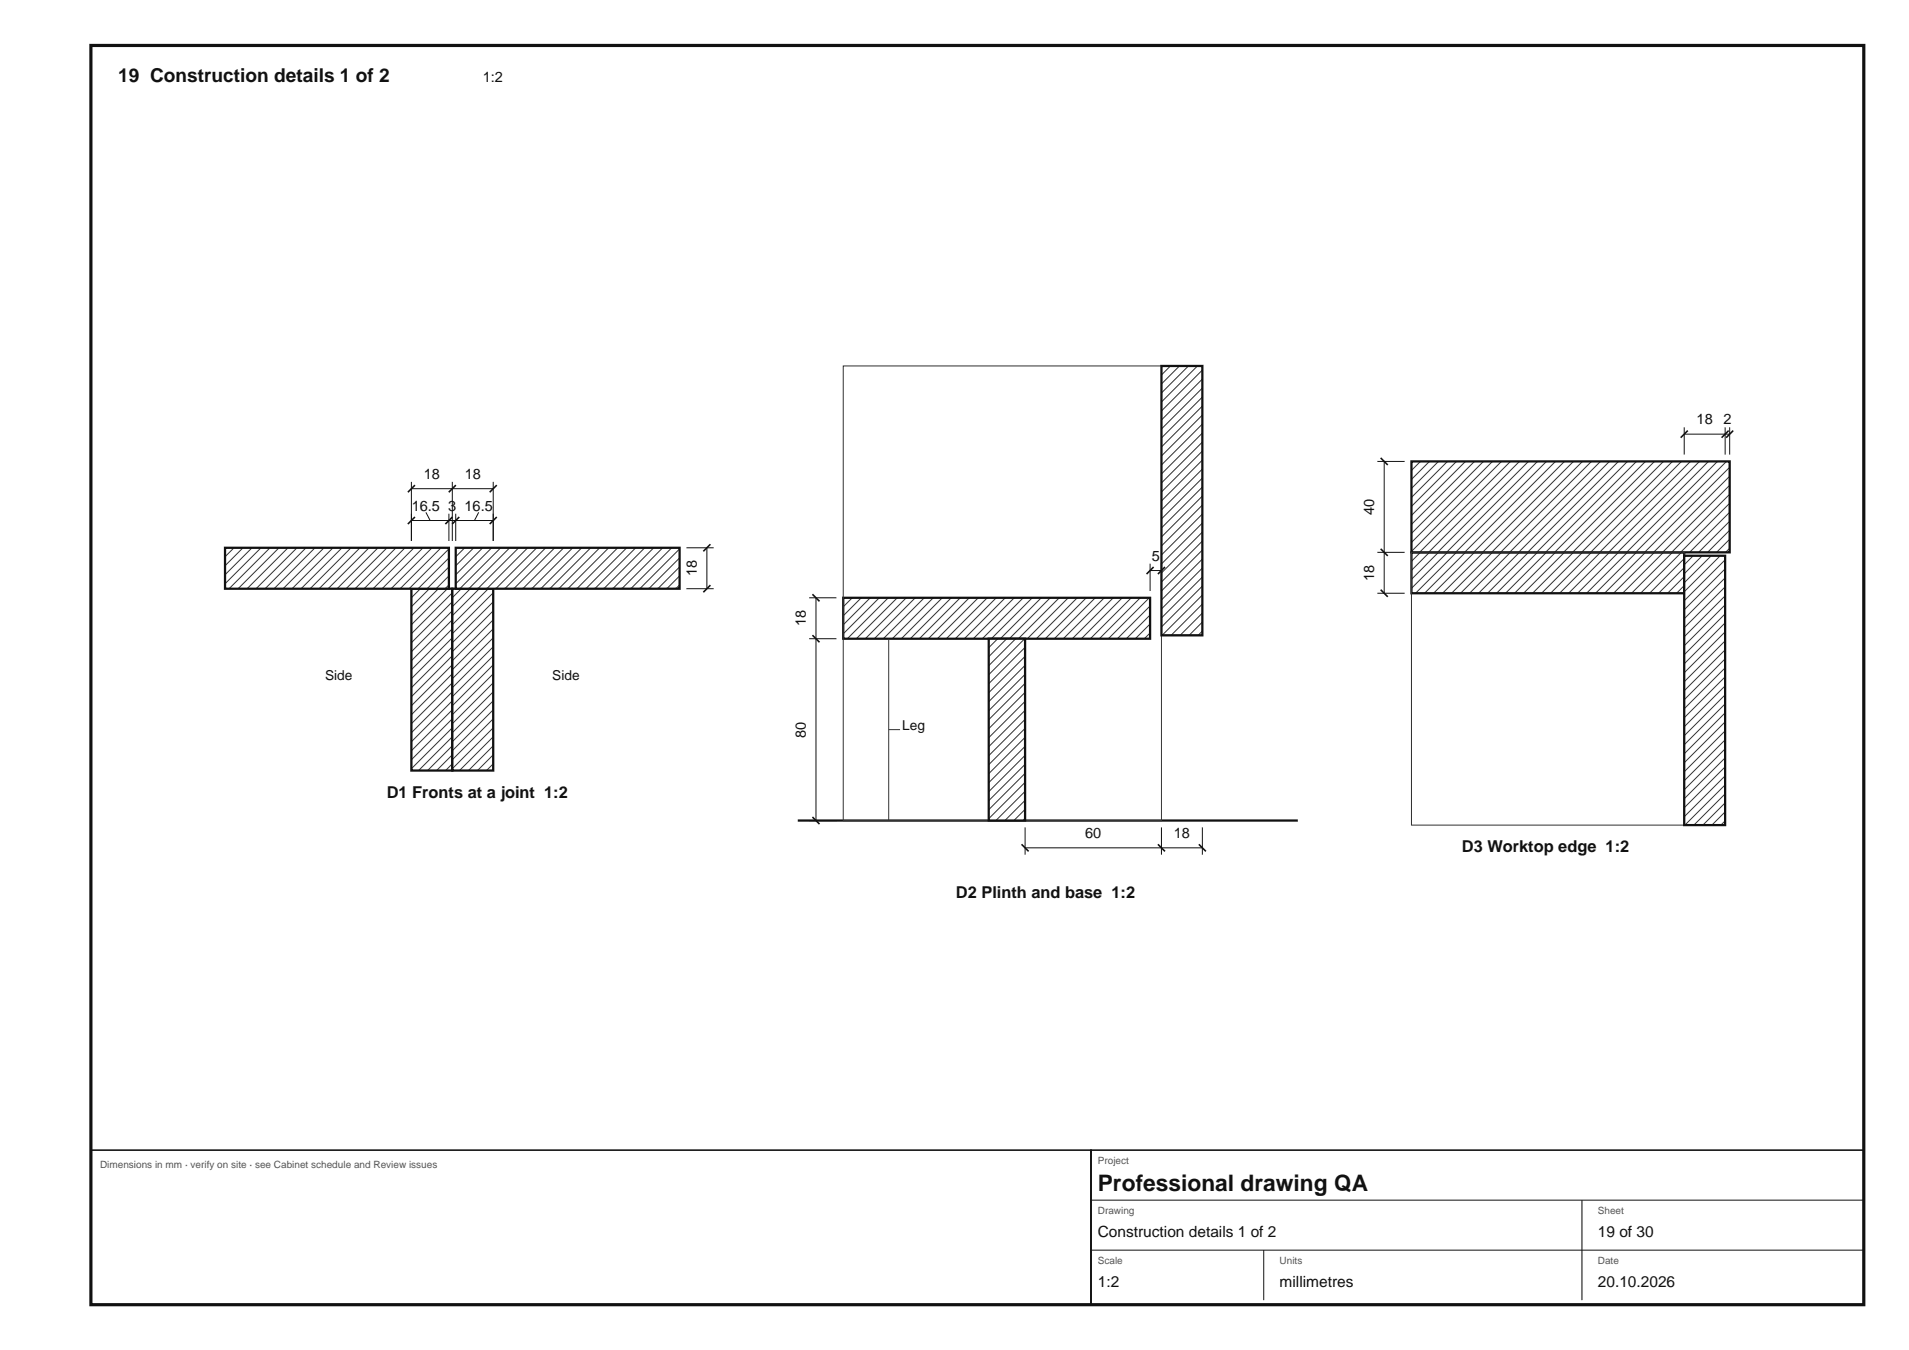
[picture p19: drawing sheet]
<svg xmlns="http://www.w3.org/2000/svg" width="420mm" height="297mm" viewBox="0 0 420 297" stroke-linecap="round" stroke-linejoin="round" font-family="sans-serif">
<defs><g id="words">
<text font-size="5" fill="#111" x="241.5" y="262">Professional drawing QA</text>
<text font-size="4.2" fill="#111" x="26" y="18">19 Construction details 1 of 2</text>
<g font-size="3.6" fill="#111">
<text x="85.1" y="175.5">D1 Fronts at a joint 1:2</text>
<text x="321.6" y="187.5">D3 Worktop edge 1:2</text>
<text x="210.3" y="197.5">D2 Plinth and base 1:2</text>
</g>
<g font-size="3.4" fill="#111">
<text x="241.5" y="272">Construction details 1 of 2</text>
<text x="351.5" y="272">19 of 30</text>
<text x="241.5" y="283">1:2</text>
<text x="281.5" y="283">millimetres</text>
<text x="351.5" y="283">20.10.2026</text>
</g>
<g font-size="3.2" fill="#111">
<text x="106.2" y="18">1:2</text>
<text x="373.3" y="93.3">18</text>
<text x="379.2" y="93.3">2</text>
<text x="93.2" y="105.3">18</text>
<text x="102.2" y="105.3">18</text>
<text x="90.6" y="112.3">16.5</text>
<text x="98.6" y="112.3">3</text>
<text x="102.2" y="112.3">16.5</text>
<text x="302.3" y="113.3" transform="rotate(-90 302.3 113.3)">40</text>
<text x="253.4" y="123.3">5</text>
<text x="153.3" y="126.8" transform="rotate(-90 153.3 126.8)">18</text>
<text x="302.3" y="127.8" transform="rotate(-90 302.3 127.8)">18</text>
<text x="177.3" y="137.8" transform="rotate(-90 177.3 137.8)">18</text>
<text x="177.3" y="162.3" transform="rotate(-90 177.3 162.3)">80</text>
<text x="238.8" y="184.3">60</text>
<text x="258.3" y="184.3">18</text>
</g>
<g font-size="3" fill="#111">
<text x="71.5" y="149.5">Side</text>
<text x="121.5" y="149.5">Side</text>
<text x="198.5" y="160.5">Leg</text>
</g>
<g font-size="2.2" fill="#555">
<text x="22" y="257">Dimensions in mm · verify on site · see Cabinet schedule and Review issues</text>
<text x="241.5" y="256">Project</text>
<text x="241.5" y="267">Drawing</text>
<text x="351.5" y="267">Sheet</text>
<text x="241.5" y="278">Scale</text>
<text x="281.5" y="278">Units</text>
<text x="351.5" y="278">Date</text>
</g>
</g></defs>
<path d="M20 10h390.1v277h-390.1z" fill="none" stroke="#111" stroke-width=".7" stroke-linecap="butt"/>
<path d="M90.5 129.5h9v40h-9z" fill="#fff"/>
<g fill="none" stroke="#333" stroke-width=".22">
<path d="M90.5 129.5v.1M92.5 129.5l-2 2M94.5 129.5l-4 4M96.5 129.5l-6 6M98.4 129.5l-7.9 8M99.6 130.4l-9.1 9.1M99.6 132.3l-9.1 9.1M99.6 134.3l-9.1 9.1M99.6 136.3l-9.1 9.1M99.6 138.3l-9.1 9.1M99.6 140.3l-9.1 9.1M99.6 142.2l-9.1 9.1"/>
<path d="M99.6 144.2l-9.1 9.1M99.6 146.2l-9.1 9.1M99.6 148.2l-9.1 9.1M99.6 150.2l-9.1 9.1M99.6 152.1l-9.1 9.1M99.6 154.1l-9.1 9.1M99.6 156.1l-9.1 9.1M99.6 158.1l-9.1 9.1M99.6 160.1l-9.1 9.1M99.6 162l-7.5 7.5M99.6 164l-5.5 5.5M99.6 166l-3.5 3.5"/>
<path d="M99.6 168l-1.6 1.5"/>
</g>
<path d="M90.5 129.5h9v40h-9z" fill="none" stroke="#111" stroke-width=".5"/>
<path d="M99.5 129.5h9v40h-9z" fill="#fff"/>
<g fill="none" stroke="#333" stroke-width=".22">
<path d="M99.5 129.5v.1M101.5 129.5l-2 2M103.5 129.5l-4 4M105.5 129.5l-6 6M107.4 129.5l-7.9 8M108.6 130.4l-9.1 9.1M108.6 132.3l-9.1 9.1M108.6 134.3l-9.1 9.1M108.6 136.3l-9.1 9.1M108.6 138.3l-9.1 9.1M108.6 140.3l-9.1 9.1M108.6 142.2l-9.1 9.1"/>
<path d="M108.6 144.2l-9.1 9.1M108.6 146.2l-9.1 9.1M108.6 148.2l-9.1 9.1M108.6 150.2l-9.1 9.1M108.6 152.1l-9.1 9.1M108.6 154.1l-9.1 9.1M108.6 156.1l-9.1 9.1M108.6 158.1l-9.1 9.1M108.6 160.1l-9.1 9.1M108.6 162l-7.5 7.5M108.6 164l-5.5 5.5M108.6 166l-3.5 3.5"/>
<path d="M108.6 168l-1.6 1.5"/>
</g>
<path d="M99.5 129.5h9v40h-9z" fill="none" stroke="#111" stroke-width=".5"/>
<path d="M49.5 120.5h49.3v9h-49.3z" fill="#fff"/>
<g fill="none" stroke="#333" stroke-width=".22">
<path d="M49.5 120.5v.1M51.5 120.5l-2 2M53.5 120.5l-4 4M55.4 120.5l-5.9 6M57.4 120.5l-7.9 8M59.4 120.5l-9 9M61.4 120.5l-9 9M63.4 120.5l-9 9M65.3 120.5l-9 9M67.3 120.5l-9 9M69.3 120.5l-9 9M71.3 120.5l-9 9"/>
<path d="M73.3 120.5l-9 9M75.2 120.5l-9 9M77.2 120.5l-9 9M79.2 120.5l-9 9M81.2 120.5l-9 9M83.2 120.5l-9 9M85.1 120.5l-9 9M87.1 120.5l-9 9M89.1 120.5l-9 9M91.1 120.5l-9 9M93.1 120.5l-9 9M95 120.5l-9 9"/>
<path d="M97 120.5l-9 9M98.8 120.7l-8.8 8.8M98.8 122.7l-6.8 6.8M98.8 124.7l-4.8 4.8M98.8 126.7l-2.9 2.8M98.8 128.6l-.9 .9"/>
</g>
<path d="M49.5 120.5h49.3v9h-49.3z" fill="none" stroke="#111" stroke-width=".5"/>
<path d="M100.3 120.5h49.2v9h-49.2z" fill="#fff"/>
<g fill="none" stroke="#333" stroke-width=".22">
<path d="M100.3 120.5l-.1 .1M102.2 120.5l-2 2M104.2 120.5l-4 4M106.2 120.5l-6 6M108.2 120.5l-8 8M110.2 120.5l-9 9M112.1 120.5l-9 9M114.1 120.5l-9 9M116.1 120.5l-9 9M118.1 120.5l-9 9M120.1 120.5l-9 9M122 120.5l-9 9"/>
<path d="M124 120.5l-9 9M126 120.5l-9 9M128 120.5l-9 9M130 120.5l-9 9M131.9 120.5l-9 9M133.9 120.5l-9 9M135.9 120.5l-9 9M137.9 120.5l-9 9M139.9 120.5l-9 9M141.8 120.5l-9 9M143.8 120.5l-9 9M145.8 120.5l-9 9"/>
<path d="M147.8 120.5l-9 9M149.6 120.7l-8.8 8.8M149.6 122.7l-6.9 6.8M149.6 124.7l-4.9 4.8M149.6 126.7l-2.9 2.8M149.6 128.6l-.9 .9"/>
</g>
<path d="M100.3 120.5h49.2v9h-49.2zM175.5 180.5h110" fill="none" stroke="#111" stroke-width=".5"/>
<path d="M90.5 114.5h18M90.5 106v13M90.5 107.5h18M93.7 112.7l.9 1.8M98.8 113v6M99.5 106v13M100.3 113v6M105.3 112.7l-.9 1.8M108.5 106v13M151 129.5h6M151 120.5h6M155.5 120.5v9" fill="none" stroke="#111" stroke-width=".22"/>
<path d="M91.3 113.7l-1.6 1.6M91.3 106.7l-1.6 1.6M99.5 113.7l-1.5 1.6M100.3 106.7l-1.6 1.6M101 113.7l-1.5 1.6M109.3 113.7l-1.6 1.6M109.3 106.7l-1.6 1.6M156.3 119.7l-1.6 1.6M156.3 128.7l-1.6 1.6" fill="none" stroke="#111" stroke-width=".35"/>
<path d="M185.5 131.5h67.5v9h-67.5z" fill="#fff"/>
<g fill="none" stroke="#333" stroke-width=".22">
<path d="M185.5 80.5h70v100h-70zM185.5 131.5v.1M187.5 131.5l-2 2M189.5 131.5l-4 4M191.5 131.5l-6 6M193.4 131.5l-7.9 8M195.4 131.5l-9 9M197.4 131.5l-9 9M199.4 131.5l-9 9M201.4 131.5l-9 9M203.3 131.5l-9 9M205.3 131.5l-9 9"/>
<path d="M207.3 131.5l-9 9M209.3 131.5l-9 9M211.3 131.5l-9 9M213.2 131.5l-9 9M215.2 131.5l-9 9M217.2 131.5l-9 9M219.2 131.5l-9 9M221.2 131.5l-9 9M223.1 131.5l-9 9M225.1 131.5l-9 9M227.1 131.5l-9 9M229.1 131.5l-9 9"/>
<path d="M231.1 131.5l-9 9M233 131.5l-9 9M235 131.5l-9 9M237 131.5l-9 9M239 131.5l-9 9M241 131.5l-9 9M242.9 131.5l-9 9M244.9 131.5l-9 9M246.9 131.5l-9 9M248.9 131.5l-9 9M250.9 131.5l-9 9M252.8 131.5l-9 9"/>
<path d="M253.1 133.3l-7.3 7.2M253.1 135.2l-5.3 5.3M253.1 137.2l-3.3 3.3M253.1 139.2l-1.3 1.3"/>
</g>
<path d="M185.5 131.5h67.5v9h-67.5z" fill="none" stroke="#111" stroke-width=".5"/>
<path d="M255.5 80.5h9v59.3h-9z" fill="#fff"/>
<g fill="none" stroke="#333" stroke-width=".22">
<path d="M255.5 80.5v.1M257.5 80.5l-2 2M259.5 80.5l-4 4M261.5 80.5l-6 6M263.5 80.5l-8 8M264.6 81.4l-9.1 9.1M264.6 83.3l-9.1 9.1M264.6 85.3l-9.1 9.1M264.6 87.3l-9.1 9.1M264.6 89.3l-9.1 9.1M264.6 91.3l-9.1 9.1M264.6 93.2l-9.1 9.1"/>
<path d="M264.6 95.2l-9.1 9.1M264.6 97.2l-9.1 9.1M264.6 99.2l-9.1 9.1M264.6 101.2l-9.1 9.1M264.6 103.1l-9.1 9.1M264.6 105.1l-9.1 9.1M264.6 107.1l-9.1 9.1M264.6 109.1l-9.1 9.1M264.6 111.1l-9.1 9.1M264.6 113l-9.1 9.1M264.6 115l-9.1 9.1M264.6 117l-9.1 9.1"/>
<path d="M264.6 119l-9.1 9.1M264.6 121l-9.1 9.1M264.6 122.9l-9.1 9.1M264.6 124.9l-9.1 9.1M264.6 126.9l-9.1 9.1M264.6 128.9l-9.1 9.1M264.6 130.9l-8.9 8.9M264.6 132.8l-6.9 7M264.6 134.8l-5 5M264.6 136.8l-3 3M264.6 138.8l-1 1"/>
</g>
<path d="M255.5 80.5h9v59.3h-9z" fill="none" stroke="#111" stroke-width=".5"/>
<path d="M217.5 140.5h8v40h-8z" fill="#fff"/>
<g fill="none" stroke="#333" stroke-width=".22">
<path d="M195.5 140.5v40M217.5 140.5v.1M219.5 140.5l-2 2M221.5 140.5l-4 4M223.5 140.5l-6 6M225.4 140.5l-7.9 8M225.6 142.4l-8.1 8.1M225.6 144.3l-8.1 8.1M225.6 146.3l-8.1 8.1M225.6 148.3l-8.1 8.1M225.6 150.3l-8.1 8.1M225.6 152.3l-8.1 8.1"/>
<path d="M225.6 154.2l-8.1 8.1M225.6 156.2l-8.1 8.1M225.6 158.2l-8.1 8.1M225.6 160.2l-8.1 8.1M225.6 162.2l-8.1 8.1M225.6 164.1l-8.1 8.1M225.6 166.1l-8.1 8.1M225.6 168.1l-8.1 8.1M225.6 170.1l-8.1 8.1M225.6 172.1l-8.1 8.1M225.6 174l-6.5 6.5M225.6 176l-4.5 4.5"/>
<path d="M225.6 178l-2.5 2.5M225.6 180l-.6 .5"/>
</g>
<path d="M217.5 140.5h8v40h-8z" fill="none" stroke="#111" stroke-width=".5"/>
<path d="M178 131.5h6M179.5 131.5v49M253 125.5h2.5M253 124v6M255.5 124v6M178 140.5h6M178 180.5h6M225.5 186.5h39M225.5 182v6M255.5 182v6M264.5 182v6" fill="none" stroke="#111" stroke-width=".22"/>
<path d="M178.7 139.7l1.6 1.6M178.7 130.7l1.6 1.6M253.8 124.7l-1.5 1.6M256.3 124.7l-1.5 1.6M178.7 179.7l1.6 1.6M224.8 185.7l1.5 1.6M254.8 185.7l1.5 1.6M263.8 185.7l1.5 1.6" fill="none" stroke="#111" stroke-width=".35"/>
<path d="M310.5 121.5h60v9h-60z" fill="#fff"/>
<g fill="none" stroke="#333" stroke-width=".22">
<path d="M310.5 121.5v.1M312.5 121.5l-2 2M314.5 121.5l-4 4M316.5 121.5l-6 6M318.5 121.5l-8 8M320.4 121.5l-9 9M322.4 121.5l-9 9M324.4 121.5l-9 9M326.4 121.5l-9 9M328.4 121.5l-9 9M330.3 121.5l-9 9M332.3 121.5l-9 9"/>
<path d="M334.3 121.5l-9 9M336.3 121.5l-9 9M338.3 121.5l-9 9M340.2 121.5l-9 9M342.2 121.5l-9 9M344.2 121.5l-9 9M346.2 121.5l-9 9M348.2 121.5l-9 9M350.1 121.5l-9 9M352.1 121.5l-9 9M354.1 121.5l-9 9M356.1 121.5l-9 9"/>
<path d="M358.1 121.5l-9 9M360 121.5l-9 9M362 121.5l-9 9M364 121.5l-9 9M366 121.5l-9 9M368 121.5l-9 9M369.9 121.5l-9 9M370.6 122.8l-7.7 7.7M370.6 124.8l-5.7 5.7M370.6 126.8l-3.7 3.7M370.6 128.8l-1.7 1.7"/>
</g>
<path d="M310.5 121.5h60v9h-60z" fill="none" stroke="#111" stroke-width=".5"/>
<path d="M310.5 101.5h70v20h-70z" fill="#fff"/>
<g fill="none" stroke="#333" stroke-width=".22">
<path d="M310.5 101.5v.1M312.5 101.5l-2 2M314.5 101.5l-4 4M316.5 101.5l-6 6M318.5 101.5l-8 8M320.4 101.5l-9.9 10M322.4 101.5l-11.9 11.9M324.4 101.5l-13.9 13.9M326.4 101.5l-15.9 15.9M328.4 101.5l-17.9 17.9M330.3 101.5l-19.8 19.9M332.3 101.5l-20 20"/>
<path d="M334.3 101.5l-20 20M336.3 101.5l-20 20M338.3 101.5l-20 20M340.2 101.5l-20 20M342.2 101.5l-20 20M344.2 101.5l-20 20M346.2 101.5l-20 20M348.2 101.5l-20 20M350.1 101.5l-20 20M352.1 101.5l-20 20M354.1 101.5l-20 20M356.1 101.5l-20 20"/>
<path d="M358.1 101.5l-20 20M360 101.5l-20 20M362 101.5l-20 20M364 101.5l-20 20M366 101.5l-20 20M368 101.5l-20 20M369.9 101.5l-20 20M371.9 101.5l-20 20M373.9 101.5l-20 20M375.9 101.5l-20 20M377.9 101.5l-20 20M379.8 101.5l-20 20"/>
<path d="M380.6 102.7l-18.8 18.8M380.6 104.7l-16.8 16.8M380.6 106.7l-14.8 14.8M380.6 108.7l-12.8 12.8M380.6 110.7l-10.9 10.8M380.6 112.6l-8.9 8.9M380.6 114.6l-6.9 6.9M380.6 116.6l-4.9 4.9M380.6 118.6l-2.9 2.9M310.5 121.5h60v60h-60zM380.6 120.6l-1 .9"/>
</g>
<path d="M310.5 101.5h70v20h-70z" fill="none" stroke="#111" stroke-width=".5"/>
<path d="M370.5 122.3h9v59.2h-9z" fill="#fff"/>
<g fill="none" stroke="#333" stroke-width=".22">
<path d="M370.5 122.3h.1M372.5 122.3l-2 2M374.5 122.3l-4 4M376.5 122.3l-6 6M378.5 122.3l-8 7.9M379.6 123.1l-9.1 9.1M379.6 125.1l-9.1 9.1M379.6 127.1l-9.1 9.1M379.6 129.1l-9.1 9.1M379.6 131l-9.1 9.1M379.6 133l-9.1 9.1M379.6 135l-9.1 9.1"/>
<path d="M379.6 137l-9.1 9.1M379.6 139l-9.1 9.1M379.6 140.9l-9.1 9.1M379.6 142.9l-9.1 9.1M379.6 144.9l-9.1 9.1M379.6 146.9l-9.1 9.1M379.6 148.9l-9.1 9.1M379.6 150.8l-9.1 9.1M379.6 152.8l-9.1 9.1M379.6 154.8l-9.1 9.1M379.6 156.8l-9.1 9.1M379.6 158.8l-9.1 9.1"/>
<path d="M195.5 160.5h2.5M379.6 160.7l-9.1 9.1M379.6 162.7l-9.1 9.1M379.6 164.7l-9.1 9.1M379.6 166.7l-9.1 9.1M379.6 168.7l-9.1 9.1M379.6 170.6l-9.1 9.1M379.6 172.6l-8.9 8.9M379.6 174.6l-6.9 6.9M379.6 176.6l-4.9 4.9M379.6 178.6l-3 2.9M379.6 180.5l-1 1"/>
</g>
<path d="M370.5 122.3h9v59.2h-9z" fill="none" stroke="#111" stroke-width=".5"/>
<path d="M370.5 95.5h10M370.5 94v6M379.5 94v6M380.5 94v6M303 101.5h6M304.5 101.5v29M303 130.5h6M303 121.5h6M240 264h170.1M240 275h170.1M278 275v11M348 264v22" fill="none" stroke="#111" stroke-width=".22"/>
<path d="M371.3 94.7l-1.5 1.6M380.3 94.7l-1.5 1.6M381.3 94.7l-1.5 1.6M303.8 100.7l1.5 1.6M303.8 129.7l1.5 1.6M303.8 120.7l1.5 1.6M20 253h220v34h-220zM240 253h170.1v34h-170.1z" fill="none" stroke="#111" stroke-width=".35"/>
<use href="#words"/>
</svg>
